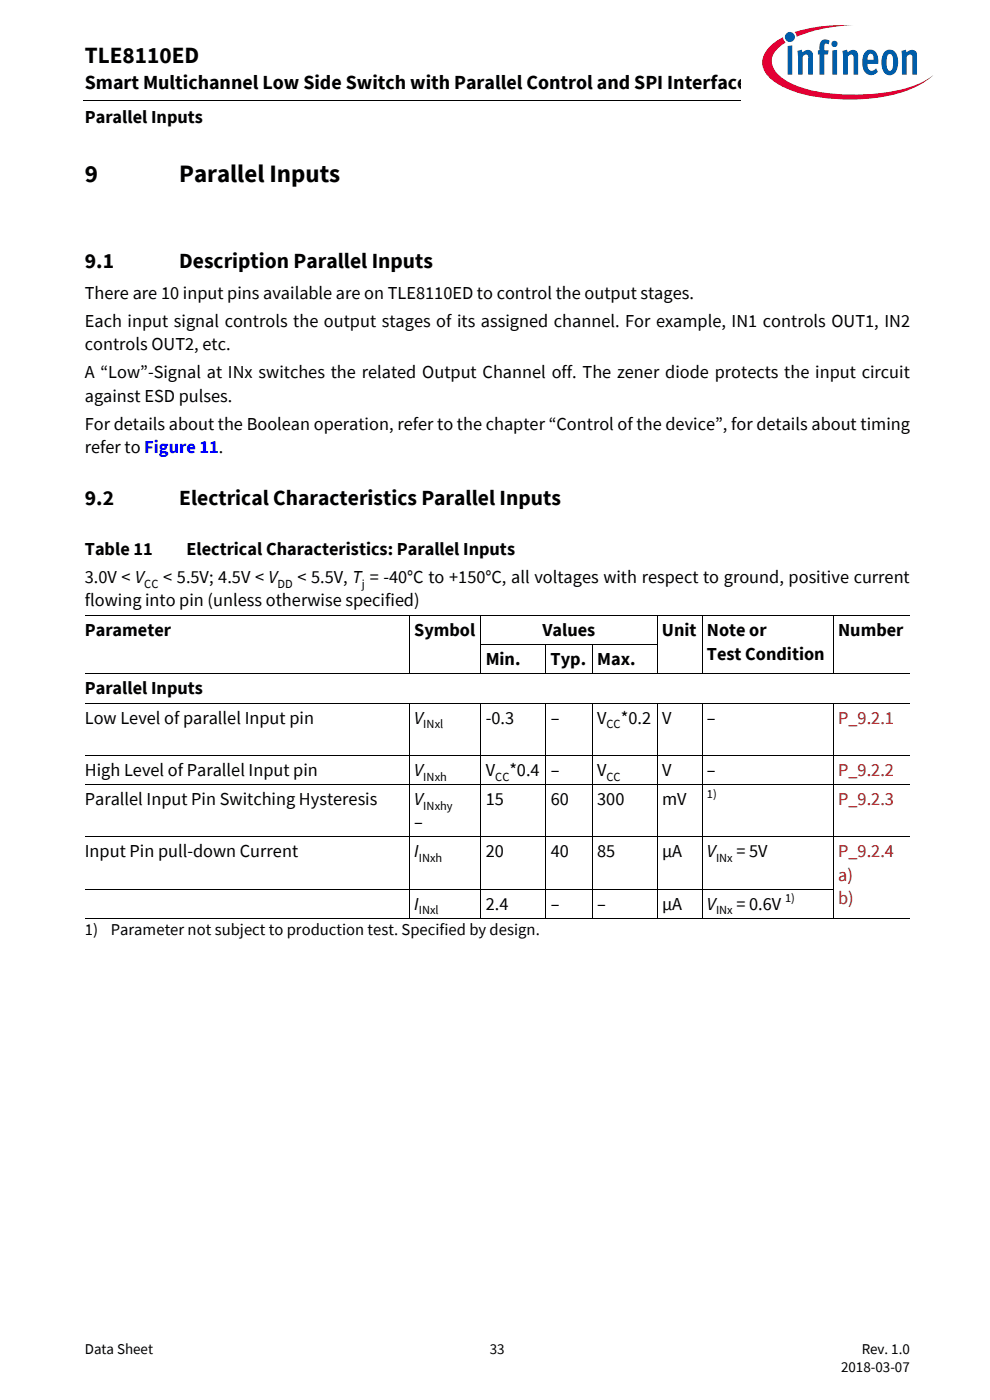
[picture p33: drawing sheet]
<svg xmlns="http://www.w3.org/2000/svg" width="210mm" height="297mm" viewBox="0 0 210 297" stroke-linecap="round" stroke-linejoin="round" font-family="sans-serif">
<defs><g id="words">
<g font-size="5.3">
<text x="18" y="38.5">9</text>
<text x="38" y="38.5">Parallel Inputs</text>
</g>
<text font-size="4.9" x="18" y="13.4">TLE8110ED</text>
<g font-size="4.6">
<text x="18" y="56.8">9.1</text>
<text x="38" y="56.8">Description Parallel Inputs</text>
<text x="18" y="107.2">9.2</text>
<text x="38" y="107.2">Electrical Characteristics Parallel Inputs</text>
</g>
<text font-size="4.2" x="18" y="19">Smart Multichannel Low Side Switch with Parallel Control and SPI Interface</text>
<g font-size="3.9">
<text x="18" y="26.2">Parallel Inputs</text>
<text x="18" y="63.4">There are 10 input pins available are on TLE8110ED to control the output stages.</text>
<text x="18" y="69.4">Each input signal controls the output stages of its assigned channel. For example, IN1 controls OUT1, IN2</text>
<text x="18" y="74.3">controls OUT2, etc.</text>
<text x="18" y="80.3">A “Low”-Signal at INx switches the related Output Channel off. The zener diode protects the input circuit</text>
<text x="18" y="85.2">against ESD pulses.</text>
<text x="18" y="91.2">For details about the Boolean operation, refer to the chapter “Control of the device”, for details about timing</text>
<text x="18" y="96.2">refer to Figure 11.</text>
<text x="18" y="117.7">Table 11</text>
<text x="39.5" y="117.7">Electrical Characteristics: Parallel Inputs</text>
<text x="18" y="123.7">3.0V &lt; V</text>
<text x="34.6" y="123.7">&lt; 5.5V; 4.5V &lt; V</text>
<text x="63.1" y="123.7">&lt; 5.5V, T = -40°C to +150°C, all voltages with respect to ground, positive current</text>
<text x="18" y="128.6">flowing into pin (unless otherwise specified)</text>
<text x="18" y="135">Parameter</text>
<text x="87.9" y="135">Symbol</text>
<text x="115" y="135">Values</text>
<text x="140.4" y="135">Unit Note or</text>
<text x="177.8" y="135">Number</text>
<text x="103" y="141.1">Min.</text>
<text x="116.8" y="141.1">Typ. Max.</text>
<text x="149.9" y="139.9">Test Condition</text>
<text x="18" y="147.3">Parallel Inputs</text>
<text x="18" y="153.5">Low Level of parallel Input pin</text>
<text x="87.9" y="153.5">V</text>
<text x="103" y="153.5">-0.3</text>
<text x="116.8" y="153.5">–</text>
<text x="126.7" y="153.5">V</text>
<text x="131.7" y="153.5">*0.2 V</text>
<text x="149.9" y="153.5">–</text>
<text x="18" y="164.6">High Level of Parallel Input pin</text>
<text x="87.9" y="164.6">V</text>
<text x="103" y="164.6">V</text>
<text x="108" y="164.6">*0.4 –</text>
<text x="126.7" y="164.6">V</text>
<text x="140.4" y="164.6">V</text>
<text x="149.9" y="164.6">–</text>
<text x="18" y="170.8">Parallel Input Pin Switching Hysteresis</text>
<text x="87.9" y="170.8">V</text>
<text x="103" y="170.8">15</text>
<text x="116.8" y="170.8">60</text>
<text x="126.7" y="170.8">300</text>
<text x="140.4" y="170.8">mV</text>
<text x="87.9" y="175.7">–</text>
<text x="18" y="181.9">Input Pin pull-down Current</text>
<text x="87.9" y="181.9">I</text>
<text x="103" y="181.9">20</text>
<text x="116.8" y="181.9">40</text>
<text x="126.7" y="181.9">85</text>
<text x="140.4" y="181.9">µA</text>
<text x="149.9" y="181.9">V</text>
<text x="156.2" y="181.9">= 5V</text>
<text x="87.9" y="193">I</text>
<text x="103" y="193">2.4</text>
<text x="116.8" y="193">–</text>
<text x="126.7" y="193">–</text>
<text x="140.4" y="193">µA</text>
<text x="149.9" y="193">V</text>
<text x="156.2" y="193">= 0.6V</text>
</g>
<g font-size="3.9" fill="#802600">
<text x="177.8" y="153.5">P_9.2.1</text>
<text x="177.8" y="164.6">P_9.2.2</text>
<text x="177.8" y="170.8">P_9.2.3</text>
<text x="177.8" y="181.9">P_9.2.4</text>
<text x="177.8" y="186.8">a)</text>
<text x="177.8" y="191.8">b)</text>
</g>
<g font-size="3.5">
<text x="18" y="198.3">1)</text>
<text x="23.5" y="198.3">Parameter not subject to production test. Specified by design.</text>
</g>
<g font-size="3.2">
<text x="18" y="287.3">Data Sheet</text>
<text x="103.9" y="287.3">33</text>
<text x="182.8" y="287.3">Rev. 1.0</text>
<text x="178.4" y="291.2">2018-03-07</text>
</g>
<g font-size="2.6">
<text x="30.6" y="124.7">CC</text>
<text x="58.9" y="124.7">DD</text>
<text x="76.8" y="124.7">j</text>
<text x="89.8" y="154.5">INxl</text>
<text x="128.7" y="154.5">CC</text>
<text x="89.8" y="165.6">INxh</text>
<text x="105" y="165.6">CC</text>
<text x="128.7" y="165.6">CC</text>
<text x="89.8" y="171.7">INxhy</text>
<text x="149.9" y="169.2">1)</text>
<text x="88.8" y="182.9">INxh</text>
<text x="151.9" y="182.9">INx</text>
<text x="166.5" y="191.5">1)</text>
<text x="88.8" y="194">INxl</text>
<text x="151.9" y="194">INx</text>
</g>
</g></defs>
<path d="M17.7 21.3l.1 .1z" fill="#000"/>
<path d="M17.8 21.4h140.5" fill="none" stroke="#000" stroke-width=".21"/>
<path d="M157.3 5.1h42.7v21.5h-42.7z" fill="#fff"/>
<path d="M168.6 6.8l.4 1 1.4-.5a31.9 31.9 0 0 1 10.7-1.9 32.2 32.2 0 0 0-12.5 1.4zM163.4 9.8a4.3 4.3 0 0 0 0 6.9 21.8 21.8 0 0 0 11.7 4.1 38.5 38.5 0 0 0 18.7-2.1 14.3 14.3 0 0 0 4.2-2.8 18.4 18.4 0 0 1-8.8 3.5 40.4 40.4 0 0 1-20.2-1.2l-1.6-.7a6.4 6.4 0 0 1-3.7-4.4 5.1 5.1 0 0 1 2.9-4.1l-.3-.3-.2-.8-1 .5z" fill-rule="evenodd" fill="#e30034"/>
<path d="M166.5 7.8a1.06 1.06 0 0 0 2.1 0 1.06 1.06 0 0 0-2.1 0zM167.1 9.8v6h.9v-6.2zM169.1 10.8l.2 1.3v3.7h.9v-3.8l.7-.4h.3l.2 .3v3.9h1v-3.9a1.21 1.21 0 0 0-.8-1.3 1.21 1.21 0 0 0-1.4 .5l-.1-.6zM174.3 8.6a2.41 2.41 0 0 0-.5 2.1h-.3v.9h.3v4.2h1v-4.2h.8l.2-.9h-1v-.9a.49 .49 0 0 1 .3-.6 .49 .49 0 0 1 .6 .2l.3-.7a1.45 1.45 0 0 0-1.7-.1zM176.5 10.7v5.1h1v-5.2zM176.3 9.3a.7 .7 0 0 0 1.4 0 .7 .7 0 0 0-1.4 0zM178.7 10.8l.1 5h1v-3.8a.64 .64 0 0 1 .5-.5 .64 .64 0 0 1 .7 .4v3.9h1v-3.9a1.22 1.22 0 0 0-.8-1.3 1.22 1.22 0 0 0-1.4 .5l-.2-.6zM183.7 10.8a3.9 3.9 0 0 0-.1 4.7 1.76 1.76 0 0 0 2.6-.3l-.4-.7a.99 .99 0 0 1-1.6 .1l-.2-1.1h2.3v-.2a2.3 2.3 0 0 0-1.5-2.8h-.5zM184.2 11.7a.65 .65 0 0 1 .9-.2 .65 .65 0 0 1 .2 .9v.3h-1.3zM187.7 10.9a3.9 3.9 0 0 0 .1 4.8 1.68 1.68 0 0 0 2.6-1.5 3.8 3.8 0 0 0-.7-3.3 1.59 1.59 0 0 0-2 0zM188.4 11.6l.2-.1a.86 .86 0 0 1 .8 1.2v.7a1.26 1.26 0 0 1-.6 1.6 2.12 2.12 0 0 1-.7-2.3l.1-.9zM191.2 10.8l.1 5h1v-3.8l.7-.4h.3l.2 .3v3.9h1v-4.2a1.08 1.08 0 0 0-.6-1 1.08 1.08 0 0 0-1.3 .2l-.4 .3v-.6z" fill-rule="evenodd" fill="#005da9"/>
<g fill="none" stroke="#000" stroke-width=".21">
<path d="M18 130.6h175M86.8 130.6v12.4M101.9 136.8h37.5M102 130.6v12.4M115.7 136.7v6.3M125.6 136.7v6.3M139.4 130.6v12.4M148.9 130.6v12.4M176.7 130.6v12.4M18 143h175M18 149.2h175M86.8 149.1v45.8"/>
<path d="M102 149.1v45.8M115.7 149.1v45.8M125.6 149.1v45.8M139.4 149.1v45.8M148.9 149.1v45.8M176.7 149.1v45.8M18 160.3h175M18 166.4h175M18 177.6h175M18 188.7h158.8M18 194.9h175"/>
</g>
<use href="#words"/>
</svg>
